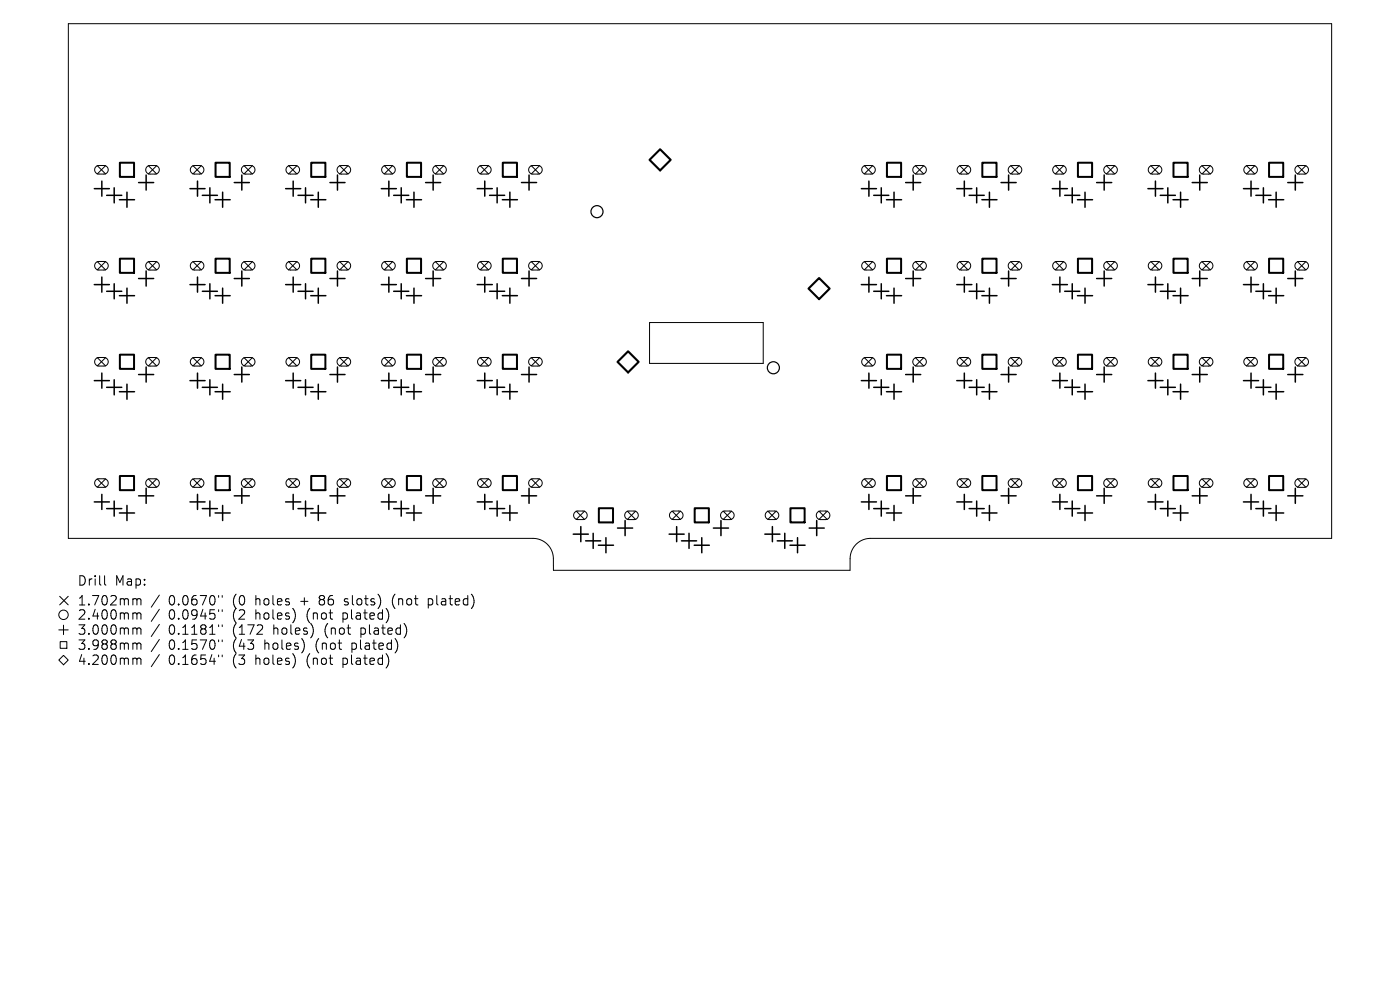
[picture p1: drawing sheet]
<svg xmlns="http://www.w3.org/2000/svg" width="297mm" height="210mm" viewBox="0 0 297 210" stroke-linecap="round" stroke-linejoin="round" font-family="sans-serif">
<defs><g id="words">
<g font-size="2.8">
<text x="16.5" y="124.5">Drill</text>
<text x="24.4" y="124.5">Map:</text>
<text x="16.5" y="128.7">1.702mm</text>
<text x="16.5" y="131.7">2.400mm</text>
<text x="35.7" y="128.7">0.0670&quot;</text>
<text x="35.7" y="131.7">0.0945&quot;</text>
<text x="49.3" y="128.7">(0</text>
<text x="49.3" y="131.7">(2</text>
<text x="54.2" y="128.7">holes</text>
<text x="54.2" y="131.7">holes)</text>
<text x="63.8" y="128.7">+</text>
<text x="65.2" y="131.7">(not</text>
<text x="67.9" y="128.7">86</text>
<text x="72.9" y="131.7">plated)</text>
<text x="73.4" y="128.7">slots)</text>
<text x="83.6" y="128.7">(not</text>
<text x="91.3" y="128.7">plated)</text>
<text x="16.5" y="134.9">3.000mm</text>
<text x="35.7" y="134.9">0.1181&quot;</text>
<text x="49.3" y="134.9">(172</text>
<text x="58" y="134.9">holes)</text>
<text x="69" y="134.9">(not</text>
<text x="76.7" y="134.9">plated)</text>
<text x="16.5" y="138.1">3.988mm</text>
<text x="16.5" y="141.3">4.200mm</text>
<text x="35.7" y="138.1">0.1570&quot;</text>
<text x="35.7" y="141.3">0.1654&quot;</text>
<text x="49.3" y="138.1">(43</text>
<text x="49.3" y="141.3">(3</text>
<text x="54.2" y="141.3">holes)</text>
<text x="56.1" y="138.1">holes)</text>
<text x="65.2" y="141.3">(not</text>
<text x="67.1" y="138.1">(not</text>
<text x="72.9" y="141.3">plated)</text>
<text x="74.8" y="138.1">plated)</text>
</g>
</g></defs>
<g fill="none" stroke="#000" stroke-width=".21">
<path d="M14.5 5h268v109.2h-97.8a4.3 4.3 0 0 0-4.4 4.3v2.5h-62.9v-2.5a4.3 4.3 0 0 0-4.3-4.3h-98.6zM20.3 35.4l.5-.3h1.3a.91 .91 0 0 1 .9 .9 .91 .91 0 0 1-.9 .9h-1.1a.91 .91 0 0 1-.9-.5 .91 .91 0 0 1 .2-1zM20.6 35.1l1.8 1.8M22.4 35.1l-1.8 1.8M31.2 35.4l.5-.3h1.2a.91 .91 0 0 1 .9 .9 .91 .91 0 0 1-.9 .9h-1.1a.91 .91 0 0 1-.8-.5 .91 .91 0 0 1 .2-1zM31.4 35.1l1.9 1.8M33.3 35.1l-1.9 1.8M40.6 35.4l.5-.3h1.2a.91 .91 0 0 1 1 .9 .91 .91 0 0 1-1 .9h-1a.91 .91 0 0 1-.9-.5 .91 .91 0 0 1 .2-1zM40.9 35.1l1.8 1.8M42.7 35.1l-1.8 1.8M51.5 35.4l.5-.3h1.2a.91 .91 0 0 1 .9 .9 .91 .91 0 0 1-.9 .9h-1.1a.91 .91 0 0 1-.8-.5 .91 .91 0 0 1 .2-1zM51.7 35.1l1.9 1.8"/>
<path d="M53.6 35.1l-1.9 1.8M60.9 35.4l.5-.3h1.2a.91 .91 0 0 1 1 .9 .91 .91 0 0 1-1 .9h-1a.91 .91 0 0 1-.9-.5 .91 .91 0 0 1 .2-1zM61.2 35.1l1.8 1.8M63 35.1l-1.8 1.8M71.8 35.4l.5-.3h1.2a.91 .91 0 0 1 .9 .9 .91 .91 0 0 1-.9 .9h-1.1a.91 .91 0 0 1-.8-.5 .91 .91 0 0 1 .2-1zM72 35.1l1.9 1.8M73.9 35.1l-1.9 1.8M81.2 35.4l.5-.3h1.2a.91 .91 0 0 1 .9 .9 .91 .91 0 0 1-.9 .9h-1a.91 .91 0 0 1-.9-.5 .91 .91 0 0 1 .2-1zM81.5 35.1l1.8 1.8M83.3 35.1l-1.8 1.8M92.1 35.4l.5-.3h1.2a.91 .91 0 0 1 .9 .9 .91 .91 0 0 1-.9 .9h-1.1a.91 .91 0 0 1-.8-.5 .91 .91 0 0 1 .2-1zM92.3 35.1l1.9 1.8"/>
<path d="M94.2 35.1l-1.9 1.8M101.6 35.4l.5-.3h1.2a.91 .91 0 0 1 .9 .9 .91 .91 0 0 1-.9 .9h-1.1a.91 .91 0 0 1-.8-.5 .91 .91 0 0 1 .2-1zM101.8 35.1l1.9 1.8M103.7 35.1l-1.9 1.8M112.4 35.4l.5-.3h1.2a.91 .91 0 0 1 .9 .9 .91 .91 0 0 1-.9 .9h-1a.91 .91 0 0 1-.9-.5 .91 .91 0 0 1 .2-1zM112.7 35.1l1.8 1.8M114.5 35.1l-1.8 1.8M183.1 35.4l.5-.3h1.2a.91 .91 0 0 1 .9 .9 .91 .91 0 0 1-.9 .9h-1.1a.91 .91 0 0 1-.8-.5 .91 .91 0 0 1 .2-1zM183.3 35.1l1.9 1.8M185.2 35.1l-1.9 1.8M193.9 35.4l.5-.3h1.2a.91 .91 0 0 1 .9 .9 .91 .91 0 0 1-.9 .9h-1.1a.91 .91 0 0 1-.8-.5 .91 .91 0 0 1 .2-1zM194.2 35.1l1.8 1.8"/>
<path d="M196 35.1l-1.8 1.8M203.3 35.4l.5-.3h1.2a.91 .91 0 0 1 .9 .9 .91 .91 0 0 1-.9 .9h-1a.91 .91 0 0 1-.9-.5 .91 .91 0 0 1 .2-1zM203.6 35.1l1.8 1.8M205.4 35.1l-1.8 1.8M214.1 35.4l.5-.3h1.3a.91 .91 0 0 1 .9 .9 .91 .91 0 0 1-.9 .9h-1.1a.91 .91 0 0 1-.8-.5 .91 .91 0 0 1 .1-1zM214.4 35.1l1.8 1.8M216.2 35.1l-1.8 1.8M223.6 35.4l.5-.3h1.2a.91 .91 0 0 1 .9 .9 .91 .91 0 0 1-.9 .9h-1.1a.91 .91 0 0 1-.8-.5 .91 .91 0 0 1 .2-1zM223.9 35.1l1.8 1.8M225.7 35.1l-1.8 1.8M234.4 35.4l.5-.3h1.2a.91 .91 0 0 1 .9 .9 .91 .91 0 0 1-.9 .9h-1a.91 .91 0 0 1-.9-.5 .91 .91 0 0 1 .2-1zM234.7 35.1l1.8 1.8"/>
<path d="M236.5 35.1l-1.8 1.8M243.9 35.4l.4-.3h1.3a.91 .91 0 0 1 .9 .9 .91 .91 0 0 1-.9 .9h-1.1a.91 .91 0 0 1-.8-.5 .91 .91 0 0 1 .2-1zM244.1 35.1l1.8 1.8M245.9 35.1l-1.8 1.8M254.7 35.4l.5-.3h1.2a.91 .91 0 0 1 .9 .9 .91 .91 0 0 1-.9 .9h-1.1a.91 .91 0 0 1-.8-.5 .91 .91 0 0 1 .2-1zM255 35.1l1.8 1.8M256.8 35.1l-1.8 1.8M264.1 35.4l.5-.3h1.2a.91 .91 0 0 1 1 .9 .91 .91 0 0 1-1 .9h-1a.91 .91 0 0 1-.9-.5 .91 .91 0 0 1 .2-1zM264.4 35.1l1.8 1.8M266.2 35.1l-1.8 1.8M275 35.4l.5-.3h1.2a.91 .91 0 0 1 .9 .9 .91 .91 0 0 1-.9 .9h-1.1a.91 .91 0 0 1-.8-.5 .91 .91 0 0 1 .2-1zM275.2 35.1l1.9 1.8"/>
<path d="M277.1 35.1l-1.9 1.8M20.3 55.7l.5-.2h1.3a.91 .91 0 0 1 .9 .9 .91 .91 0 0 1-.9 .9h-1.1a.91 .91 0 0 1-.9-.6 .91 .91 0 0 1 .2-1zM20.6 55.5l1.8 1.8M22.4 55.5l-1.8 1.8M31.2 55.7l.5-.2h1.2a.91 .91 0 0 1 .9 .9 .91 .91 0 0 1-.9 .9h-1.1a.91 .91 0 0 1-.8-.6 .91 .91 0 0 1 .2-1zM31.4 55.5l1.9 1.8M33.3 55.5l-1.9 1.8M40.6 55.7l.5-.2h1.2a.91 .91 0 0 1 1 .9 .91 .91 0 0 1-1 .9h-1a.91 .91 0 0 1-.9-.6 .91 .91 0 0 1 .2-1zM40.9 55.5l1.8 1.8M42.7 55.5l-1.8 1.8M51.5 55.7l.5-.2h1.2a.91 .91 0 0 1 .9 .9 .91 .91 0 0 1-.9 .9h-1.1a.91 .91 0 0 1-.8-.6 .91 .91 0 0 1 .2-1zM51.7 55.5l1.9 1.8"/>
<path d="M53.6 55.5l-1.9 1.8M60.9 55.7l.5-.2h1.2a.91 .91 0 0 1 1 .9 .91 .91 0 0 1-1 .9h-1a.91 .91 0 0 1-.9-.6 .91 .91 0 0 1 .2-1zM61.2 55.5l1.8 1.8M63 55.5l-1.8 1.8M71.8 55.7l.5-.2h1.2a.91 .91 0 0 1 .9 .9 .91 .91 0 0 1-.9 .9h-1.1a.91 .91 0 0 1-.8-.6 .91 .91 0 0 1 .2-1zM72 55.5l1.9 1.8M73.9 55.5l-1.9 1.8M81.2 55.7l.5-.2h1.2a.91 .91 0 0 1 .9 .9 .91 .91 0 0 1-.9 .9h-1a.91 .91 0 0 1-.9-.6 .91 .91 0 0 1 .2-1zM81.5 55.5l1.8 1.8M83.3 55.5l-1.8 1.8M92.1 55.7l.5-.2h1.2a.91 .91 0 0 1 .9 .9 .91 .91 0 0 1-.9 .9h-1.1a.91 .91 0 0 1-.8-.6 .91 .91 0 0 1 .2-1zM92.3 55.5l1.9 1.8"/>
<path d="M94.2 55.5l-1.9 1.8M101.6 55.7l.5-.2h1.2a.91 .91 0 0 1 .9 .9 .91 .91 0 0 1-.9 .9h-1.1a.91 .91 0 0 1-.8-.6 .91 .91 0 0 1 .2-1zM101.8 55.5l1.9 1.8M103.7 55.5l-1.9 1.8M112.4 55.7l.5-.2h1.2a.91 .91 0 0 1 .9 .9 .91 .91 0 0 1-.9 .9h-1a.91 .91 0 0 1-.9-.6 .91 .91 0 0 1 .2-1zM112.7 55.5l1.8 1.8M114.5 55.5l-1.8 1.8M183.1 55.7l.5-.2h1.2a.91 .91 0 0 1 .9 .9 .91 .91 0 0 1-.9 .9h-1.1a.91 .91 0 0 1-.8-.6 .91 .91 0 0 1 .2-1zM183.3 55.5l1.9 1.8M185.2 55.5l-1.9 1.8M193.9 55.7l.5-.2h1.2a.91 .91 0 0 1 .9 .9 .91 .91 0 0 1-.9 .9h-1.1a.91 .91 0 0 1-.8-.6 .91 .91 0 0 1 .2-1zM194.2 55.5l1.8 1.8"/>
<path d="M196 55.5l-1.8 1.8M203.3 55.7l.5-.2h1.2a.91 .91 0 0 1 .9 .9 .91 .91 0 0 1-.9 .9h-1a.91 .91 0 0 1-.9-.6 .91 .91 0 0 1 .2-1zM203.6 55.5l1.8 1.8M205.4 55.5l-1.8 1.8M214.1 55.7l.5-.2h1.3a.91 .91 0 0 1 .9 .9 .91 .91 0 0 1-.9 .9h-1.1a.91 .91 0 0 1-.8-.6 .91 .91 0 0 1 .1-1zM214.4 55.5l1.8 1.8M216.2 55.5l-1.8 1.8M223.6 55.7l.5-.2h1.2a.91 .91 0 0 1 .9 .9 .91 .91 0 0 1-.9 .9h-1.1a.91 .91 0 0 1-.8-.6 .91 .91 0 0 1 .2-1zM223.9 55.5l1.8 1.8M225.7 55.5l-1.8 1.8M234.4 55.7l.5-.2h1.2a.91 .91 0 0 1 .9 .9 .91 .91 0 0 1-.9 .9h-1a.91 .91 0 0 1-.9-.6 .91 .91 0 0 1 .2-1zM234.7 55.5l1.8 1.8"/>
<path d="M236.5 55.5l-1.8 1.8M243.9 55.7l.4-.2h1.3a.91 .91 0 0 1 .9 .9 .91 .91 0 0 1-.9 .9h-1.1a.91 .91 0 0 1-.8-.6 .91 .91 0 0 1 .2-1zM244.1 55.5l1.8 1.8M245.9 55.5l-1.8 1.8M254.7 55.7l.5-.2h1.2a.91 .91 0 0 1 .9 .9 .91 .91 0 0 1-.9 .9h-1.1a.91 .91 0 0 1-.8-.6 .91 .91 0 0 1 .2-1zM255 55.5l1.8 1.8M256.8 55.5l-1.8 1.8M264.1 55.7l.5-.2h1.2a.91 .91 0 0 1 1 .9 .91 .91 0 0 1-1 .9h-1a.91 .91 0 0 1-.9-.6 .91 .91 0 0 1 .2-1zM264.4 55.5l1.8 1.8M266.2 55.5l-1.8 1.8M275 55.7l.5-.2h1.2a.91 .91 0 0 1 .9 .9 .91 .91 0 0 1-.9 .9h-1.1a.91 .91 0 0 1-.8-.6 .91 .91 0 0 1 .2-1zM275.2 55.5l1.9 1.8"/>
<path d="M277.1 55.5l-1.9 1.8M20.3 76.1l.5-.3h1.3a.91 .91 0 0 1 .9 .9 .91 .91 0 0 1-.9 .9h-1.1a.91 .91 0 0 1-.9-.5 .91 .91 0 0 1 .2-1zM20.6 75.8l1.8 1.8M22.4 75.8l-1.8 1.8M31.2 76.1l.5-.2 1.2-.1a.91 .91 0 0 1 .9 .9 .91 .91 0 0 1-.9 1h-1.1a.91 .91 0 0 1-.8-.6 .91 .91 0 0 1 .2-1zM31.4 75.8l1.9 1.9M33.3 75.8l-1.9 1.9M40.6 76.1l.5-.3h1.2a.91 .91 0 0 1 1 .9 .91 .91 0 0 1-1 .9h-1a.91 .91 0 0 1-.9-.5 .91 .91 0 0 1 .2-1zM40.9 75.8l1.8 1.8M42.7 75.8l-1.8 1.8M51.5 76.1l.5-.2 1.2-.1a.91 .91 0 0 1 .9 .9 .91 .91 0 0 1-.9 1h-1.1a.91 .91 0 0 1-.8-.6 .91 .91 0 0 1 .2-1zM51.7 75.8l1.9 1.9"/>
<path d="M53.6 75.8l-1.9 1.9M60.9 76.1l.5-.3h1.2a.91 .91 0 0 1 1 .9 .91 .91 0 0 1-1 .9h-1a.91 .91 0 0 1-.9-.5 .91 .91 0 0 1 .2-1zM61.2 75.8l1.8 1.8M63 75.8l-1.8 1.8M71.8 76.1l.5-.2 1.2-.1a.91 .91 0 0 1 .9 .9 .91 .91 0 0 1-.9 1h-1.1a.91 .91 0 0 1-.8-.6 .91 .91 0 0 1 .2-1zM72 75.8l1.9 1.9M73.9 75.8l-1.9 1.9M81.2 76.1l.5-.3h1.2a.91 .91 0 0 1 .9 .9 .91 .91 0 0 1-.9 .9h-1a.91 .91 0 0 1-.9-.5 .91 .91 0 0 1 .2-1zM81.5 75.8l1.8 1.8M83.3 75.8l-1.8 1.8M92.1 76.1l.5-.2 1.2-.1a.91 .91 0 0 1 .9 .9 .91 .91 0 0 1-.9 1h-1.1a.91 .91 0 0 1-.8-.6 .91 .91 0 0 1 .2-1zM92.3 75.8l1.9 1.9"/>
<path d="M94.2 75.8l-1.9 1.9M101.6 76.1l.5-.3h1.2a.91 .91 0 0 1 .9 .9 .91 .91 0 0 1-.9 .9h-1.1a.91 .91 0 0 1-.8-.5 .91 .91 0 0 1 .2-1zM101.8 75.8l1.9 1.8M103.7 75.8l-1.9 1.8M112.4 76.1l.5-.3h1.2a.91 .91 0 0 1 .9 .9 .91 .91 0 0 1-.9 1h-1a.91 .91 0 0 1-.9-.6 .91 .91 0 0 1 .2-1zM112.7 75.8l1.8 1.9M114.5 75.8l-1.8 1.9M137.8 68.4h24.1v8.7h-24.1zM183.1 76.1l.5-.3h1.2a.91 .91 0 0 1 .9 .9 .91 .91 0 0 1-.9 .9h-1.1a.91 .91 0 0 1-.8-.5 .91 .91 0 0 1 .2-1zM183.3 75.8l1.9 1.8M185.2 75.8l-1.9 1.8M193.9 76.1l.5-.2 1.2-.1a.91 .91 0 0 1 .9 .9 .91 .91 0 0 1-.9 1h-1.1a.91 .91 0 0 1-.8-.6 .91 .91 0 0 1 .2-1z"/>
<path d="M194.2 75.8l1.8 1.9M196 75.8l-1.8 1.9M203.3 76.1l.5-.3h1.2a.91 .91 0 0 1 .9 .9 .91 .91 0 0 1-.9 .9h-1a.91 .91 0 0 1-.9-.5 .91 .91 0 0 1 .2-1zM203.6 75.8l1.8 1.8M205.4 75.8l-1.8 1.8M214.1 76.1l.5-.2 1.3-.1a.91 .91 0 0 1 .9 .9 .91 .91 0 0 1-.9 1h-1.1a.91 .91 0 0 1-.8-.6 .91 .91 0 0 1 .1-1zM214.4 75.8l1.8 1.9M216.2 75.8l-1.8 1.9M223.6 76.1l.5-.3h1.2a.91 .91 0 0 1 .9 .9 .91 .91 0 0 1-.9 .9h-1.1a.91 .91 0 0 1-.8-.5 .91 .91 0 0 1 .2-1zM223.9 75.8l1.8 1.8M225.7 75.8l-1.8 1.8M234.4 76.1l.5-.2 1.2-.1a.91 .91 0 0 1 .9 .9 .91 .91 0 0 1-.9 1h-1a.91 .91 0 0 1-.9-.6 .91 .91 0 0 1 .2-1z"/>
<path d="M234.7 75.8l1.8 1.9M236.5 75.8l-1.8 1.9M243.9 76.1l.4-.3h1.3a.91 .91 0 0 1 .9 .9 .91 .91 0 0 1-.9 .9h-1.1a.91 .91 0 0 1-.8-.5 .91 .91 0 0 1 .2-1zM244.1 75.8l1.8 1.8M245.9 75.8l-1.8 1.8M254.7 76.1l.5-.2 1.2-.1a.91 .91 0 0 1 .9 .9 .91 .91 0 0 1-.9 1h-1.1a.91 .91 0 0 1-.8-.6 .91 .91 0 0 1 .2-1zM255 75.8l1.8 1.9M256.8 75.8l-1.8 1.9M264.1 76.1l.5-.3h1.2a.91 .91 0 0 1 1 .9 .91 .91 0 0 1-1 .9h-1a.91 .91 0 0 1-.9-.5 .91 .91 0 0 1 .2-1zM264.4 75.8l1.8 1.8M266.2 75.8l-1.8 1.8M275 76.1l.5-.2 1.2-.1a.91 .91 0 0 1 .9 .9 .91 .91 0 0 1-.9 1h-1.1a.91 .91 0 0 1-.8-.6 .91 .91 0 0 1 .2-1z"/>
<path d="M275.2 75.8l1.9 1.9M277.1 75.8l-1.9 1.9M20.3 101.8l.5-.2h1.3a.91 .91 0 0 1 .9 .9 .91 .91 0 0 1-.9 .9h-1.1a.91 .91 0 0 1-.9-.6 .91 .91 0 0 1 .2-1zM20.6 101.6l1.8 1.8M22.4 101.6l-1.8 1.8M31.2 101.8l.5-.2h1.2a.91 .91 0 0 1 .9 .9 .91 .91 0 0 1-.9 .9h-1.1a.91 .91 0 0 1-.8-.6 .91 .91 0 0 1 .2-1zM31.4 101.6l1.9 1.8M33.3 101.6l-1.9 1.8M40.6 101.8l.5-.2h1.2a.91 .91 0 0 1 1 .9 .91 .91 0 0 1-1 .9h-1a.91 .91 0 0 1-.9-.6 .91 .91 0 0 1 .2-1zM40.9 101.6l1.8 1.8M42.7 101.6l-1.8 1.8M51.5 101.8l.5-.2h1.2a.91 .91 0 0 1 .9 .9 .91 .91 0 0 1-.9 .9h-1.1a.91 .91 0 0 1-.8-.6 .91 .91 0 0 1 .2-1z"/>
<path d="M51.7 101.6l1.9 1.8M53.6 101.6l-1.9 1.8M60.9 101.8l.5-.2h1.2a.91 .91 0 0 1 1 .9 .91 .91 0 0 1-1 .9h-1a.91 .91 0 0 1-.9-.6 .91 .91 0 0 1 .2-1zM61.2 101.6l1.8 1.8M63 101.6l-1.8 1.8M71.8 101.8l.5-.2h1.2a.91 .91 0 0 1 .9 .9 .91 .91 0 0 1-.9 .9h-1.1a.91 .91 0 0 1-.8-.6 .91 .91 0 0 1 .2-1zM72 101.6l1.9 1.8M73.9 101.6l-1.9 1.8M81.2 101.8l.5-.2h1.2a.91 .91 0 0 1 .9 .9 .91 .91 0 0 1-.9 .9h-1a.91 .91 0 0 1-.9-.6 .91 .91 0 0 1 .2-1zM81.5 101.6l1.8 1.8M83.3 101.6l-1.8 1.8M92.1 101.8l.5-.2h1.2a.91 .91 0 0 1 .9 .9 .91 .91 0 0 1-.9 .9h-1.1a.91 .91 0 0 1-.8-.6 .91 .91 0 0 1 .2-1z"/>
<path d="M92.3 101.6l1.9 1.8M94.2 101.6l-1.9 1.8M101.6 101.8l.5-.2h1.2a.91 .91 0 0 1 .9 .9 .91 .91 0 0 1-.9 .9h-1.1a.91 .91 0 0 1-.8-.6 .91 .91 0 0 1 .2-1zM101.8 101.6l1.9 1.8M103.7 101.6l-1.9 1.8M112.4 101.8l.5-.2h1.2a.91 .91 0 0 1 .9 .9 .91 .91 0 0 1-.9 .9h-1a.91 .91 0 0 1-.9-.6 .91 .91 0 0 1 .2-1zM112.7 101.6l1.8 1.8M114.5 101.6l-1.8 1.8M122 108.7l.4-.3h1.3a.91 .91 0 0 1 .9 .9 .91 .91 0 0 1-.9 .9h-1.1a.91 .91 0 0 1-.8-.5 .91 .91 0 0 1 .2-1zM122.2 108.4l1.8 1.8M124 108.4l-1.8 1.8M132.8 108.7l.5-.3h1.2a.91 .91 0 0 1 .9 .9 .91 .91 0 0 1-.9 .9h-1.1a.91 .91 0 0 1-.8-.5 .91 .91 0 0 1 .2-1z"/>
<path d="M133.1 108.4l1.8 1.8M134.9 108.4l-1.8 1.8M142.3 108.7l.5-.3h1.2a.91 .91 0 0 1 .9 .9 .91 .91 0 0 1-.9 .9h-1.1a.91 .91 0 0 1-.8-.5 .91 .91 0 0 1 .2-1zM142.6 108.4l1.8 1.8M144.4 108.4l-1.8 1.8M153.1 108.7l.5-.3h1.2a.91 .91 0 0 1 .9 .9 .91 .91 0 0 1-.9 .9h-1a.91 .91 0 0 1-.9-.5 .91 .91 0 0 1 .2-1zM153.4 108.4l1.8 1.8M155.2 108.4l-1.8 1.8M162.6 108.7l.5-.3h1.2a.91 .91 0 0 1 .9 .9 .91 .91 0 0 1-.9 .9h-1.1a.91 .91 0 0 1-.8-.5 .91 .91 0 0 1 .2-1zM162.9 108.4l1.8 1.8M164.7 108.4l-1.8 1.8M173.4 108.7l.5-.3h1.2a.91 .91 0 0 1 1 .9 .91 .91 0 0 1-1 .9h-1a.91 .91 0 0 1-.9-.5 .91 .91 0 0 1 .2-1z"/>
<path d="M173.7 108.4l1.8 1.8M175.5 108.4l-1.8 1.8M183.1 101.8l.5-.2h1.2a.91 .91 0 0 1 .9 .9 .91 .91 0 0 1-.9 .9h-1.1a.91 .91 0 0 1-.8-.6 .91 .91 0 0 1 .2-1zM183.3 101.6l1.9 1.8M185.2 101.6l-1.9 1.8M193.9 101.8l.5-.2h1.2a.91 .91 0 0 1 .9 .9 .91 .91 0 0 1-.9 .9h-1.1a.91 .91 0 0 1-.8-.6 .91 .91 0 0 1 .2-1zM194.2 101.6l1.8 1.8M196 101.6l-1.8 1.8M203.3 101.8l.5-.2h1.2a.91 .91 0 0 1 .9 .9 .91 .91 0 0 1-.9 .9h-1a.91 .91 0 0 1-.9-.6 .91 .91 0 0 1 .2-1zM203.6 101.6l1.8 1.8M205.4 101.6l-1.8 1.8M214.1 101.8l.5-.2h1.3a.91 .91 0 0 1 .9 .9 .91 .91 0 0 1-.9 .9h-1.1a.91 .91 0 0 1-.8-.6 .91 .91 0 0 1 .1-1z"/>
<path d="M214.4 101.6l1.8 1.8M216.2 101.6l-1.8 1.8M223.6 101.8l.5-.2h1.2a.91 .91 0 0 1 .9 .9 .91 .91 0 0 1-.9 .9h-1.1a.91 .91 0 0 1-.8-.6 .91 .91 0 0 1 .2-1zM223.9 101.6l1.8 1.8M225.7 101.6l-1.8 1.8M234.4 101.8l.5-.2h1.2a.91 .91 0 0 1 .9 .9 .91 .91 0 0 1-.9 .9h-1a.91 .91 0 0 1-.9-.6 .91 .91 0 0 1 .2-1zM234.7 101.6l1.8 1.8M236.5 101.6l-1.8 1.8M243.9 101.8l.4-.2h1.3a.91 .91 0 0 1 .9 .9 .91 .91 0 0 1-.9 .9h-1.1a.91 .91 0 0 1-.8-.6 .91 .91 0 0 1 .2-1zM244.1 101.6l1.8 1.8M245.9 101.6l-1.8 1.8M254.7 101.8l.5-.2h1.2a.91 .91 0 0 1 .9 .9 .91 .91 0 0 1-.9 .9h-1.1a.91 .91 0 0 1-.8-.6 .91 .91 0 0 1 .2-1z"/>
<path d="M255 101.6l1.8 1.8M256.8 101.6l-1.8 1.8M264.1 101.8l.5-.2h1.2a.91 .91 0 0 1 1 .9 .91 .91 0 0 1-1 .9h-1a.91 .91 0 0 1-.9-.6 .91 .91 0 0 1 .2-1zM264.4 101.6l1.8 1.8M266.2 101.6l-1.8 1.8M275 101.8l.5-.2h1.2a.91 .91 0 0 1 .9 .9 .91 .91 0 0 1-.9 .9h-1.1a.91 .91 0 0 1-.8-.6 .91 .91 0 0 1 .2-1zM275.2 101.6l1.9 1.8M277.1 101.6l-1.9 1.8M12.5 133.6h2M12.7 126.5l1.8 1.8M12.8 136.1h1.4v1.4h-1.4zM13.5 139l1 1-1 1-1-1z"/>
<path d="M13.5 132.6v2M14.5 126.5l-1.8 1.8M22.2 122.1v1.7l.3 .3M28.8 127l.2 .3M28.8 130l.2 .3M28.8 133.2l.2 .3M28.8 136.4l.2 .3M28.8 139.6l.2 .3M29 127.3v1M29 130.3v1M29 133.5v1M29 136.7v1"/>
<path d="M29 139.9v1M29 127.3l.3-.3 .5 .1 .1 1.2M29 130.3l.3-.3 .5 .1 .1 1.2M29 133.5l.3-.3 .5 .1 .1 1.2M29 136.7l.3-.3 .5 .1 .1 1.2M29 139.9l.3-.3 .5 .1 .1 1.2M33.8 126.2l-1.7 2.6M33.8 129.2l-1.7 2.6M33.8 132.4l-1.7 2.6M33.8 135.6l-1.7 2.6M33.8 138.8l-1.7 2.6M46.4 126.3v.4"/>
<path d="M46.4 129.3v.4M46.4 132.5v.4M46.4 135.7v.4M46.4 138.9v.4M47.1 126.3v.4M47.1 129.3v.4M47.1 132.5v.4M47.1 135.7v.4M47.1 138.9v.4M62.6 129.9v1.3M62.6 139.5v1.3M64.5 136.3v1.3"/>
<path d="M66.4 133.1v1.3M82 129.2a2.35 2.35 0 0 1 0 2.8M82.4 139.5l.1 .9-.5 1.2M84.3 136.3l.1 .9-.5 1.2M85.8 132.4a2.35 2.35 0 0 1 0 2.8"/>
<circle cx="13.5" cy="130.4" r="1"/>
</g>
<g fill="none" stroke="#000" stroke-width=".26">
<circle cx="126.6" cy="44.9" r="1.28"/>
<circle cx="164.1" cy="78" r="1.28"/>
</g>
<g fill="none" stroke="#000" stroke-width=".32">
<path d="M21.6 38.4v3.2M24.2 39.8v3.2M29.4 38.7h3.2M31 37.1v3.2M41.9 38.4v3.2M44.5 39.8v3.2M49.7 38.7h3.2M51.3 37.1v3.2M62.2 38.4v3.2M64.8 39.8v3.2M70 38.7h3.2M71.6 37.1v3.2"/>
<path d="M82.5 38.4v3.2M85.1 39.8v3.2M90.3 38.7h3.2M91.9 37.1v3.2M102.8 38.4v3.2M105.5 39.8v3.2M110.6 38.7h3.2M112.2 37.1v3.2M184.3 38.4v3.2M187 39.8v3.2M192.1 38.7h3.2M193.7 37.1v3.2"/>
<path d="M204.6 38.4v3.2M207.2 39.8v3.2M212.4 38.7h3.2M214 37.1v3.2M224.8 38.4v3.2M227.5 39.8v3.2M232.6 38.7h3.2M234.2 37.1v3.2M245.1 38.4v3.2M247.7 39.8v3.2M252.9 38.7h3.2M254.5 37.1v3.2"/>
<path d="M265.4 38.4v3.2M268 39.8v3.2M273.2 38.7h3.2M274.8 37.1v3.2M20 40h3.2M21.6 58.8v3.2M22.6 41.4h3.2M25.3 42.4h3.2M26.9 40.8v3.2M29.4 59.1h3.2M31 57.5v3.2M40.3 40h3.2"/>
<path d="M41.9 58.8v3.2M42.9 41.4h3.2M45.6 42.4h3.2M47.2 40.8v3.2M49.7 59.1h3.2M51.3 57.5v3.2M60.6 40h3.2M62.2 58.8v3.2M63.2 41.4h3.2M65.9 42.4h3.2M67.5 40.8v3.2M70 59.1h3.2"/>
<path d="M71.6 57.5v3.2M80.9 40h3.2M82.5 58.8v3.2M83.5 41.4h3.2M86.2 42.4h3.2M87.8 40.8v3.2M90.3 59.1h3.2M91.9 57.5v3.2M101.2 40h3.2M102.8 58.8v3.2M103.9 41.4h3.2M106.6 42.4h3.2"/>
<path d="M108.2 40.8v3.2M110.6 59.1h3.2M112.2 57.5v3.2M182.7 40h3.2M184.3 58.8v3.2M185.4 41.4h3.2M188.1 42.4h3.2M189.7 40.8v3.2M192.1 59.1h3.2M193.7 57.5v3.2M203 40h3.2M204.6 58.8v3.2"/>
<path d="M205.6 41.4h3.2M208.3 42.4h3.2M209.9 40.8v3.2M212.4 59.1h3.2M214 57.5v3.2M223.2 40h3.2M224.8 58.8v3.2M225.9 41.4h3.2M228.6 42.4h3.2M230.2 40.8v3.2M232.6 59.1h3.2M234.2 57.5v3.2"/>
<path d="M243.5 40h3.2M245.1 58.8v3.2M246.1 41.4h3.2M248.9 42.4h3.2M250.5 40.8v3.2M252.9 59.1h3.2M254.5 57.5v3.2M263.8 40h3.2M265.4 58.8v3.2M266.4 41.4h3.2M269.1 42.4h3.2M270.7 40.8v3.2"/>
<path d="M273.2 59.1h3.2M274.8 57.5v3.2M20 60.4h3.2M21.6 79.1v3.2M22.6 61.8h3.2M24.2 60.2v3.2M25.3 62.7h3.2M26.9 61.1v3.2M29.4 79.5h3.2M31 77.9v3.2M40.3 60.4h3.2M41.9 79.1v3.2"/>
<path d="M42.9 61.8h3.2M44.5 60.2v3.2M45.6 62.7h3.2M47.2 61.1v3.2M49.7 79.5h3.2M51.3 77.9v3.2M60.6 60.4h3.2M62.2 79.1v3.2M63.2 61.8h3.2M64.8 60.2v3.2M65.9 62.7h3.2M67.5 61.1v3.2"/>
<path d="M70 79.5h3.2M71.6 77.9v3.2M80.9 60.4h3.2M82.5 79.1v3.2M83.5 61.8h3.2M85.1 60.2v3.2M86.2 62.7h3.2M87.8 61.1v3.2M90.3 79.5h3.2M91.9 77.9v3.2M101.2 60.4h3.2M102.8 79.1v3.2"/>
<path d="M103.9 61.8h3.2M105.5 60.2v3.2M106.6 62.7h3.2M108.2 61.1v3.2M110.6 79.4h3.2M112.2 77.8v3.2M182.7 60.4h3.2M184.3 79.1v3.2M185.4 61.8h3.2M187 60.2v3.2M188.1 62.7h3.2M189.7 61.1v3.2"/>
<path d="M192.1 79.5h3.2M193.7 77.9v3.2M203 60.4h3.2M204.6 79.1v3.2M205.6 61.8h3.2M207.2 60.2v3.2M208.3 62.7h3.2M209.9 61.1v3.2M212.4 79.5h3.2M214 77.9v3.2M223.2 60.4h3.2M224.8 79.1v3.2"/>
<path d="M225.9 61.8h3.2M227.5 60.2v3.2M228.6 62.7h3.2M230.2 61.1v3.2M232.6 79.5h3.2M234.2 77.9v3.2M243.5 60.4h3.2M245.1 79.1v3.2M246.1 61.8h3.2M247.7 60.2v3.2M248.9 62.7h3.2M250.5 61.1v3.2"/>
<path d="M252.9 79.5h3.2M254.5 77.9v3.2M263.8 60.4h3.2M265.4 79.1v3.2M266.4 61.8h3.2M268 60.2v3.2M269.1 62.7h3.2M270.7 61.1v3.2M273.2 79.5h3.2M274.8 77.9v3.2M20 80.7h3.2M22.6 82.2h3.2"/>
<path d="M24.2 80.6v3.2M25.3 83.1h3.2M26.9 81.5v3.2M40.3 80.7h3.2M42.9 82.2h3.2M44.5 80.6v3.2M45.6 83.1h3.2M47.2 81.5v3.2M60.6 80.7h3.2M63.2 82.2h3.2M64.8 80.6v3.2M65.9 83.1h3.2"/>
<path d="M67.5 81.5v3.2M80.9 80.7h3.2M83.5 82.2h3.2M85.1 80.6v3.2M86.2 83.1h3.2M87.8 81.5v3.2M101.2 80.7h3.2M103.9 82.2h3.2M105.5 80.6v3.2M106.6 83.1h3.2M108.2 81.5v3.2M182.7 80.7h3.2"/>
<path d="M185.4 82.2h3.2M187 80.6v3.2M188.1 83.1h3.2M189.7 81.5v3.2M203 80.7h3.2M205.6 82.2h3.2M207.2 80.6v3.2M208.3 83.1h3.2M209.9 81.5v3.2M223.2 80.7h3.2M225.9 82.2h3.2M227.5 80.6v3.2"/>
<path d="M228.6 83.1h3.2M230.2 81.5v3.2M243.5 80.7h3.2M246.1 82.2h3.2M247.7 80.6v3.2M248.9 83.1h3.2M250.5 81.5v3.2M263.8 80.7h3.2M266.4 82.2h3.2M268 80.6v3.2M269.1 83.1h3.2M270.7 81.5v3.2"/>
<path d="M20 106.5h3.2M21.6 104.9v3.2M22.6 107.9h3.2M24.2 106.3v3.2M25.3 108.8h3.2M26.9 107.2v3.2M29.4 105.2h3.2M31 103.6v3.2M40.3 106.5h3.2M41.9 104.9v3.2M42.9 107.9h3.2M44.5 106.3v3.2"/>
<path d="M45.6 108.8h3.2M47.2 107.2v3.2M49.7 105.2h3.2M51.3 103.6v3.2M60.6 106.5h3.2M62.2 104.9v3.2M63.2 107.9h3.2M64.8 106.3v3.2M65.9 108.8h3.2M67.5 107.2v3.2M70 105.2h3.2M71.6 103.6v3.2"/>
<path d="M80.9 106.5h3.2M82.5 104.9v3.2M83.5 107.9h3.2M85.1 106.3v3.2M86.2 108.8h3.2M87.8 107.2v3.2M90.3 105.2h3.2M91.9 103.6v3.2M101.2 106.5h3.2M102.8 104.9v3.2M103.9 107.9h3.2M105.5 106.3v3.2"/>
<path d="M106.6 108.8h3.2M108.2 107.2v3.2M110.6 105.2h3.2M112.2 103.6v3.2M121.6 113.3h3.2M123.2 111.7v3.2M124.2 114.7h3.2M125.8 113.1v3.2M126.9 115.7h3.2M128.5 114.1v3.2M131 112h3.2M132.6 110.4v3.2"/>
<path d="M141.9 113.3h3.2M143.5 111.7v3.2M144.6 114.7h3.2M146.2 113.1v3.2M147.3 115.7h3.2M148.9 114.1v3.2M151.3 112h3.2M152.9 110.4v3.2M162.3 113.3h3.2M163.9 111.7v3.2M164.9 114.7h3.2M166.5 113.1v3.2"/>
<path d="M167.6 115.7h3.2M169.2 114.1v3.2M171.7 112h3.2M173.3 110.4v3.2M182.7 106.5h3.2M184.3 104.9v3.2M185.4 107.9h3.2M187 106.3v3.2M188.1 108.8h3.2M189.7 107.2v3.2M192.1 105.2h3.2M193.7 103.6v3.2"/>
<path d="M203 106.5h3.2M204.6 104.9v3.2M205.6 107.9h3.2M207.2 106.3v3.2M208.3 108.8h3.2M209.9 107.2v3.2M212.4 105.2h3.2M214 103.6v3.2M223.2 106.5h3.2M224.8 104.9v3.2M225.9 107.9h3.2M227.5 106.3v3.2"/>
<path d="M228.6 108.8h3.2M230.2 107.2v3.2M232.6 105.2h3.2M234.2 103.6v3.2M243.5 106.5h3.2M245.1 104.9v3.2M246.1 107.9h3.2M247.7 106.3v3.2M248.9 108.8h3.2M250.5 107.2v3.2M252.9 105.2h3.2M254.5 103.6v3.2"/>
<path d="M263.8 106.5h3.2M265.4 104.9v3.2M266.4 107.9h3.2M268 106.3v3.2M269.1 108.8h3.2M270.7 107.2v3.2M273.2 105.2h3.2M274.8 103.6v3.2"/>
</g>
<g fill="none" stroke="#000" stroke-width=".43">
<path d="M25.4 34.5h3v3h-3zM45.7 34.5h3v3h-3zM66 34.5h3v3h-3zM86.3 34.5h3v3h-3zM106.7 34.5h3v3h-3zM188.2 34.5h3v3h-3zM208.4 34.5h3v3h-3zM228.7 34.5h3v3h-3zM248.9 34.5h3.1v3h-3.1zM269.2 34.5h3v3h-3zM25.4 54.9h3v3h-3zM45.7 54.9h3v3h-3z"/>
<path d="M66 54.9h3v3h-3zM86.3 54.9h3v3h-3zM106.7 54.9h3v3h-3zM188.2 54.9h3v3h-3zM208.4 54.9h3v3h-3zM228.7 54.9h3v3h-3zM248.9 54.9h3.1v3h-3.1zM269.2 54.9h3v3h-3zM25.4 75.2h3v3h-3zM45.7 75.2h3v3h-3zM66 75.2h3v3h-3zM86.3 75.2h3v3h-3z"/>
<path d="M106.7 75.2h3v3h-3zM188.2 75.2h3v3h-3zM208.4 75.2h3v3h-3zM228.7 75.2h3v3h-3zM248.9 75.2h3.1v3h-3.1zM269.2 75.2h3v3h-3zM25.4 101h3v3h-3zM45.7 101h3v3h-3zM66 101h3v3h-3zM86.3 101h3v3h-3zM106.7 101h3v3h-3zM127 107.8h3v3h-3z"/>
<path d="M147.4 107.8h3v3h-3zM167.7 107.8h3v3h-3zM188.2 101h3v3h-3zM208.4 101h3v3h-3zM228.7 101h3v3h-3zM248.9 101h3.1v3h-3.1zM269.2 101h3v3h-3z"/>
</g>
<path d="M137.8 33.9l2.2-2.2 2.3 2.2-2.3 2.2zM131 76.8l2.2-2.3 2.3 2.3-2.3 2.2zM171.5 61.2l2.3-2.2 2.2 2.2-2.2 2.3z" fill="none" stroke="#000" stroke-width=".45"/>
<use href="#words"/>
</svg>
